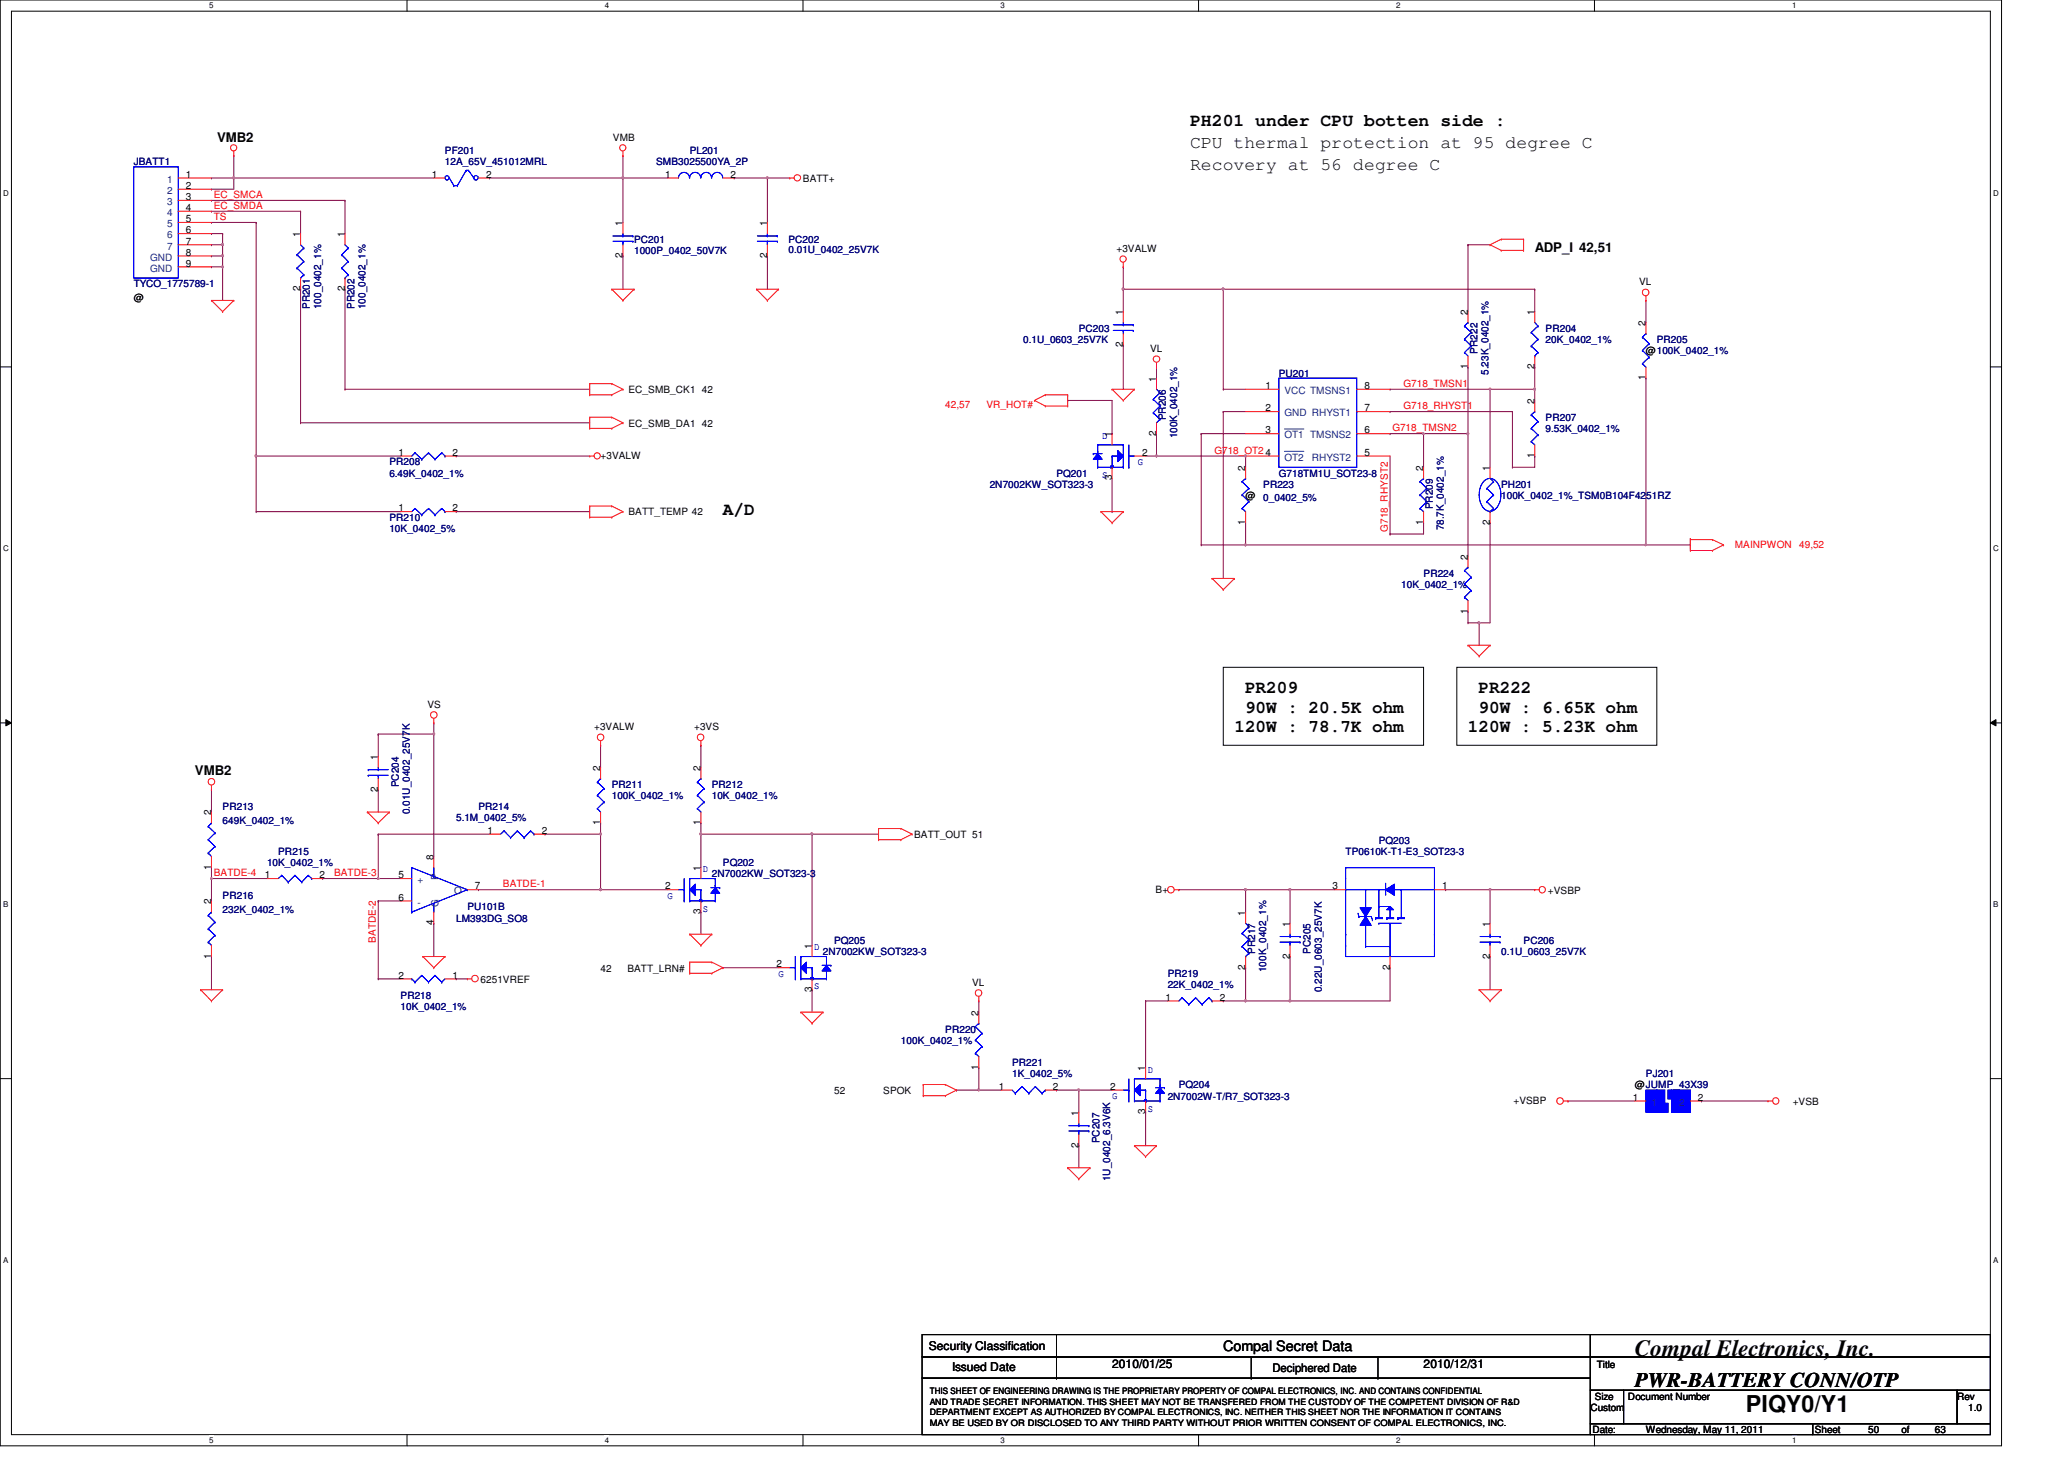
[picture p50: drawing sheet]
<svg xmlns="http://www.w3.org/2000/svg" width="297mm" height="210mm" viewBox="0 0 297 210" stroke-linecap="round" stroke-linejoin="round" font-family="sans-serif">
<defs><g id="words">
<g font-size="3.3">
<text x="235.3" y="195.1">Compal Electronics, Inc.</text>
<text x="251.3" y="203.1">PIQY0/Y1</text>
</g>
<text font-size="3" x="235.3" y="199.5">PWR-BATTERY CONN/OTP</text>
<g font-size="2.5">
<text x="171.3" y="21.3">CPU thermal protection at 95 degree C</text>
<text x="171.3" y="18.1">PH201 under CPU botten side :</text>
<text x="171.3" y="24.5">Recovery at 56 degree C</text>
<text x="104" y="74.1">A/D</text>
<text x="179.2" y="99.7">PR209</text>
<text x="212.8" y="99.7">PR222</text>
<text x="177.7" y="105.4">120W : 78.7K ohm</text>
<text x="179.2" y="102.5">90W : 20.5K ohm</text>
<text x="211.3" y="105.4">120W : 5.23K ohm</text>
<text x="212.8" y="102.5">90W : 6.65K ohm</text>
</g>
<text font-size="2.1" x="176" y="194.4">Compal Secret Data</text>
<g font-size="1.9">
<text x="31.2" y="20.4">VMB2</text>
<text x="220.9" y="36.2">ADP_I 42,51</text>
<text x="28.1" y="111.5">VMB2</text>
</g>
<g font-size="1.7">
<text x="133.7" y="194.3">Security Classification</text>
<text x="137" y="197.3">Issued Date</text>
<text x="160" y="196.8">2010/01/25</text>
<text x="183.1" y="197.4">Deciphered Date</text>
<text x="204.9" y="196.8">2010/12/31</text>
</g>
<g font-size="1.4" fill="#000080">
<text x="19.3" y="23.7">JBATT1</text>
<text x="64" y="22.2">PF201</text>
<text x="64" y="23.7">12A_65V_451012MRL</text>
<text x="94.4" y="23.7">SMB3025500YA_2P</text>
<text x="99.3" y="22.2">PL201</text>
<text x="91.3" y="35">PC201</text>
<text x="113.5" y="35">PC202</text>
<text x="19.3" y="41.4">TYCO_1775789-1</text>
<text x="91.3" y="36.6">1000P_0402_50V7K</text>
<text x="113.5" y="36.4">0.01U_0402_25V7K</text>
<text x="44.6" y="44.5" transform="rotate(-90 44.6 44.5)">PR201</text>
<text x="46.2" y="44.5" transform="rotate(-90 46.2 44.5)">100_0402_1%</text>
<text x="51" y="44.5" transform="rotate(-90 51 44.5)">PR202</text>
<text x="52.6" y="44.5" transform="rotate(-90 52.6 44.5)">100_0402_1%</text>
<text x="155.3" y="47.7">PC203</text>
<text x="222.4" y="47.7">PR204</text>
<text x="147.3" y="49.4">0.1U_0603_25V7K</text>
<text x="212.6" y="50.9" transform="rotate(-90 212.6 50.9)">PR222</text>
<text x="214.2" y="53.9" transform="rotate(-90 214.2 53.9)">5.23K_0402_1%</text>
<text x="222.4" y="49.4">20K_0402_1%</text>
<text x="238.4" y="49.4">PR205</text>
<text x="184" y="54.2">PU201</text>
<text x="167.8" y="60.5" transform="rotate(-90 167.8 60.5)">PR206</text>
<text x="169.4" y="63.1" transform="rotate(-90 169.4 63.1)">100K_0402_1%</text>
<text x="222.4" y="60.6">PR207</text>
<text x="222.4" y="62.2">9.53K_0402_1%</text>
<text x="56" y="67">PR208</text>
<text x="56" y="68.6">6.49K_0402_1%</text>
<text x="142.4" y="70.2">2N7002KW_SOT323-3</text>
<text x="152" y="68.6">PQ201</text>
<text x="181.8" y="70.2">PR223</text>
<text x="184" y="68.6">G718TM1U_SOT23-8</text>
<text x="216" y="70.2">PH201</text>
<text x="216" y="71.7">100K_0402_1%_TSM0B104F4251RZ</text>
<text x="56" y="75">PR210</text>
<text x="56" y="76.6">10K_0402_5%</text>
<text x="181.8" y="72.1">0_0402_5%</text>
<text x="206.2" y="73.3" transform="rotate(-90 206.2 73.3)">PR209</text>
<text x="207.8" y="76.3" transform="rotate(-90 207.8 76.3)">78.7K_0402_1%</text>
<text x="204.9" y="83">PR224</text>
<text x="201.7" y="84.6">10K_0402_1%</text>
<text x="57.4" y="113.3" transform="rotate(-90 57.4 113.3)">PC204</text>
<text x="88" y="113.4">PR211</text>
<text x="102.4" y="113.4">PR212</text>
<text x="32" y="116.6">PR213</text>
<text x="32" y="118.5">649K_0402_1%</text>
<text x="59" y="117.1" transform="rotate(-90 59 117.1)">0.01U_0402_25V7K</text>
<text x="65.6" y="118.2">5.1M_0402_5%</text>
<text x="68.9" y="116.6">PR214</text>
<text x="88" y="115">100K_0402_1%</text>
<text x="102.4" y="115">10K_0402_1%</text>
<text x="38.4" y="124.6">10K_0402_1%</text>
<text x="40" y="123">PR215</text>
<text x="104" y="124.6">PQ202</text>
<text x="193.7" y="123">TP0610K-T1-E3_SOT23-3</text>
<text x="198.4" y="121.4">PQ203</text>
<text x="32" y="129.4">PR216</text>
<text x="32" y="131.3">232K_0402_1%</text>
<text x="67.3" y="131">PU101B</text>
<text x="102.4" y="126.2">2N7002KW_SOT323-3</text>
<text x="65.6" y="132.6">LM393DG_SO8</text>
<text x="118.4" y="137.4">2N7002KW_SOT323-3</text>
<text x="120" y="135.8">PQ205</text>
<text x="180.6" y="137.3" transform="rotate(-90 180.6 137.3)">PR217</text>
<text x="188.6" y="137.3" transform="rotate(-90 188.6 137.3)">PC205</text>
<text x="216" y="137.4">0.1U_0603_25V7K</text>
<text x="219.3" y="135.8">PC206</text>
<text x="57.6" y="143.8">PR218</text>
<text x="168" y="140.6">PR219</text>
<text x="168" y="142.2">22K_0402_1%</text>
<text x="182.2" y="139.9" transform="rotate(-90 182.2 139.9)">100K_0402_1%</text>
<text x="190.2" y="142.7" transform="rotate(-90 190.2 142.7)">0.22U_0603_25V7K</text>
<text x="57.6" y="145.4">10K_0402_1%</text>
<text x="136" y="148.6">PR220</text>
<text x="129.7" y="150.2">100K_0402_1%</text>
<text x="145.7" y="153.4">PR221</text>
<text x="145.7" y="155">1K_0402_5%</text>
<text x="236.9" y="155">PJ201</text>
<text x="168" y="158.2">2N7002W-T/R7_SOT323-3</text>
<text x="169.7" y="156.6">PQ204</text>
<text x="158.2" y="164.5" transform="rotate(-90 158.2 164.5)">PC207</text>
<text x="159.8" y="170" transform="rotate(-90 159.8 170)">1U_0402_6.3V6K</text>
</g>
<g font-size="1.4">
<text x="88.2" y="20.2">VMB</text>
<text x="26.7" y="25.6">1</text>
<text x="26.7" y="28.8">3</text>
<text x="26.7" y="27.2">2</text>
<text x="62.1" y="25.6">1</text>
<text x="70" y="25.6">2</text>
<text x="95.7" y="25.6">1</text>
<text x="105.1" y="25.6">2</text>
<text x="115.6" y="26.2">BATT+</text>
<text x="26.7" y="30.4">4</text>
<text x="26.7" y="32">5</text>
<text x="26.7" y="33.6">6</text>
<text x="26.7" y="35.2">7</text>
<text x="43.2" y="34.1" transform="rotate(-90 43.2 34.1)">1</text>
<text x="49.6" y="34.1" transform="rotate(-90 49.6 34.1)">1</text>
<text x="89.6" y="32.5" transform="rotate(-90 89.6 32.5)">1</text>
<text x="110.4" y="32.5" transform="rotate(-90 110.4 32.5)">1</text>
<text x="26.7" y="36.8">8</text>
<text x="26.7" y="38.4">9</text>
<text x="43.2" y="41.9" transform="rotate(-90 43.2 41.9)">2</text>
<text x="49.6" y="41.9" transform="rotate(-90 49.6 41.9)">2</text>
<text x="89.6" y="37.1" transform="rotate(-90 89.6 37.1)">2</text>
<text x="110.4" y="37.1" transform="rotate(-90 110.4 37.1)">2</text>
<text x="160.7" y="36.2">+3VALW</text>
<text x="235.9" y="41.1">VL</text>
<text x="19.3" y="43.3">@</text>
<text x="161.6" y="45.3" transform="rotate(-90 161.6 45.3)">1</text>
<text x="211.2" y="45.3" transform="rotate(-90 211.2 45.3)">2</text>
<text x="220.8" y="45.3" transform="rotate(-90 220.8 45.3)">1</text>
<text x="236.8" y="46.9" transform="rotate(-90 236.8 46.9)">2</text>
<text x="161.6" y="49.9" transform="rotate(-90 161.6 49.9)">2</text>
<text x="165.5" y="50.6">VL</text>
<text x="211.2" y="53.1" transform="rotate(-90 211.2 53.1)">1</text>
<text x="220.8" y="53.1" transform="rotate(-90 220.8 53.1)">2</text>
<text x="236.9" y="51">@100K_0402_1%</text>
<text x="90.5" y="56.6">EC_SMB_CK1 42</text>
<text x="166.4" y="54.9" transform="rotate(-90 166.4 54.9)">1</text>
<text x="182.1" y="59.2">2</text>
<text x="182.1" y="56">1</text>
<text x="196.4" y="59.2">7</text>
<text x="196.4" y="56">8</text>
<text x="220.8" y="58.1" transform="rotate(-90 220.8 58.1)">2</text>
<text x="236.8" y="54.7" transform="rotate(-90 236.8 54.7)">1</text>
<text x="57.4" y="65.6">1</text>
<text x="65.1" y="65.6">2</text>
<text x="86.4" y="66">+3VALW</text>
<text x="90.5" y="61.4">EC_SMB_DA1 42</text>
<text x="160" y="62.9" transform="rotate(-90 160 62.9)">1</text>
<text x="164.4" y="65.6">2</text>
<text x="166.4" y="62.7" transform="rotate(-90 166.4 62.7)">2</text>
<text x="182.1" y="62.4">3</text>
<text x="182.1" y="65.6">4</text>
<text x="196.4" y="65.6">5</text>
<text x="196.4" y="62.4">6</text>
<text x="220.8" y="65.9" transform="rotate(-90 220.8 65.9)">1</text>
<text x="160" y="69.1" transform="rotate(-90 160 69.1)">3</text>
<text x="179.2" y="67.7" transform="rotate(-90 179.2 67.7)">2</text>
<text x="179.3" y="71.7">@</text>
<text x="204.8" y="67.7" transform="rotate(-90 204.8 67.7)">2</text>
<text x="214.4" y="67.7" transform="rotate(-90 214.4 67.7)">1</text>
<text x="57.4" y="73.6">1</text>
<text x="65.1" y="73.6">2</text>
<text x="90.5" y="74.2">BATT_TEMP 42</text>
<text x="179.2" y="75.5" transform="rotate(-90 179.2 75.5)">1</text>
<text x="204.8" y="75.5" transform="rotate(-90 204.8 75.5)">1</text>
<text x="214.4" y="75.5" transform="rotate(-90 214.4 75.5)">2</text>
<text x="211.2" y="80.5" transform="rotate(-90 211.2 80.5)">2</text>
<text x="211.2" y="88.3" transform="rotate(-90 211.2 88.3)">1</text>
<text x="61.5" y="101.8">VS</text>
<text x="85.5" y="105.1">+3VALW</text>
<text x="99.9" y="105.1">+3VS</text>
<text x="54.4" y="113.9" transform="rotate(-90 54.4 113.9)">2</text>
<text x="54.4" y="109.3" transform="rotate(-90 54.4 109.3)">1</text>
<text x="86.4" y="110.9" transform="rotate(-90 86.4 110.9)">2</text>
<text x="100.8" y="110.9" transform="rotate(-90 100.8 110.9)">2</text>
<text x="30.4" y="117.3" transform="rotate(-90 30.4 117.3)">2</text>
<text x="70.1" y="120">1</text>
<text x="78" y="120">2</text>
<text x="86.4" y="118.7" transform="rotate(-90 86.4 118.7)">1</text>
<text x="100.8" y="118.7" transform="rotate(-90 100.8 118.7)">1</text>
<text x="30.4" y="125.1" transform="rotate(-90 30.4 125.1)">1</text>
<text x="62.4" y="123.7" transform="rotate(-90 62.4 123.7)">8</text>
<text x="100.8" y="125.3" transform="rotate(-90 100.8 125.3)">1</text>
<text x="131.6" y="120.6">BATT_OUT 51</text>
<text x="30.4" y="130.1" transform="rotate(-90 30.4 130.1)">2</text>
<text x="38.1" y="126.4">1</text>
<text x="46" y="126.4">2</text>
<text x="57.4" y="126.4">5</text>
<text x="57.4" y="129.6">6</text>
<text x="68.4" y="128">7</text>
<text x="95.7" y="128">2</text>
<text x="100.8" y="131.5" transform="rotate(-90 100.8 131.5)">3</text>
<text x="166.3" y="128.4">B+</text>
<text x="179.2" y="131.7" transform="rotate(-90 179.2 131.7)">1</text>
<text x="191.8" y="128">3</text>
<text x="207.5" y="128">1</text>
<text x="222.8" y="128.6">+VSBP</text>
<text x="30.4" y="137.9" transform="rotate(-90 30.4 137.9)">1</text>
<text x="62.4" y="133.1" transform="rotate(-90 62.4 133.1)">4</text>
<text x="116.8" y="136.5" transform="rotate(-90 116.8 136.5)">1</text>
<text x="185.6" y="137.9" transform="rotate(-90 185.6 137.9)">2</text>
<text x="185.6" y="133.3" transform="rotate(-90 185.6 133.3)">1</text>
<text x="214.4" y="137.9" transform="rotate(-90 214.4 137.9)">2</text>
<text x="214.4" y="133.3" transform="rotate(-90 214.4 133.3)">1</text>
<text x="57.4" y="140.8">2</text>
<text x="65.1" y="140.8">1</text>
<text x="69.2" y="141.4">6251VREF</text>
<text x="86.4" y="139.8">42</text>
<text x="90.3" y="139.8">BATT_LRN#</text>
<text x="111.7" y="139.2">2</text>
<text x="116.8" y="142.7" transform="rotate(-90 116.8 142.7)">3</text>
<text x="139.9" y="141.8">VL</text>
<text x="167.7" y="144">1</text>
<text x="175.5" y="144">2</text>
<text x="179.2" y="139.5" transform="rotate(-90 179.2 139.5)">2</text>
<text x="200" y="139.5" transform="rotate(-90 200 139.5)">2</text>
<text x="140.8" y="146.1" transform="rotate(-90 140.8 146.1)">2</text>
<text x="140.8" y="153.9" transform="rotate(-90 140.8 153.9)">1</text>
<text x="164.8" y="154.1" transform="rotate(-90 164.8 154.1)">1</text>
<text x="120" y="157.4">52</text>
<text x="127.1" y="157.4">SPOK</text>
<text x="143.7" y="156.8">1</text>
<text x="151.5" y="156.8">2</text>
<text x="155.2" y="160.5" transform="rotate(-90 155.2 160.5)">1</text>
<text x="159.7" y="156.8">2</text>
<text x="164.8" y="160.3" transform="rotate(-90 164.8 160.3)">3</text>
<text x="217.8" y="158.8">+VSBP</text>
<text x="235" y="158.4">1</text>
<text x="235.3" y="156.6">@JUMP_43X39</text>
<text x="244.4" y="158.4">2</text>
<text x="258" y="159">+VSB</text>
<text x="155.2" y="165.1" transform="rotate(-90 155.2 165.1)">2</text>
<text x="229.8" y="196.7">Title</text>
<text x="228.9" y="203">Custom</text>
<text x="229.5" y="201.4">Size</text>
<text x="234.3" y="201.4">Document Number</text>
<text x="281.7" y="201.4">Rev</text>
<text x="283.3" y="203">1.0</text>
<text x="229.2" y="206.2">Date:</text>
<text x="236.9" y="206.2">Wednesday, May 11, 2011</text>
<text x="261.2" y="206.2">Sheet</text>
<text x="268.9" y="206.2">50</text>
<text x="273.7" y="206.2">of</text>
<text x="278.4" y="206.2">63</text>
</g>
<g font-size="1.4" fill="#004080">
<text x="24" y="26.3">1</text>
<text x="24" y="29.5">3</text>
<text x="24" y="27.9">2</text>
<text x="24" y="31.1">4</text>
<text x="24" y="32.7">5</text>
<text x="24" y="34.3">6</text>
<text x="24" y="35.9">7</text>
<text x="21.6" y="37.5">GND</text>
<text x="21.6" y="39.1">GND</text>
<text x="184.9" y="59.9">GND RHYST1</text>
<text x="184.9" y="56.7">VCC TMSNS1</text>
<text x="184.9" y="63.1">OT1 TMSNS2</text>
<text x="184.9" y="66.3">OT2</text>
<text x="188.8" y="66.3">RHYST2</text>
<text x="60.1" y="127.1">+</text>
<text x="60.1" y="130.3">-</text>
<text x="63.1" y="130.4" transform="rotate(-90 63.1 130.4)">G</text>
<text x="63.1" y="126.6" transform="rotate(-90 63.1 126.6)">P</text>
<text x="65.4" y="128.7">O</text>
<text x="237.7" y="159.1">1</text>
<text x="241.7" y="159.1">2</text>
</g>
<g font-size="1.4" fill="#f00">
<text x="30.8" y="28.5">EC_SMCA</text>
<text x="30.8" y="30.1">EC_SMDA</text>
<text x="30.8" y="31.7">TS</text>
<text x="136" y="58.6">42,57</text>
<text x="142" y="58.6">VR_HOT#</text>
<text x="202" y="58.9">G718_RHYST1</text>
<text x="202" y="55.7">G718_TMSN1</text>
<text x="174.8" y="65.3">G718_OT2</text>
<text x="200.4" y="62.1">G718_TMSN2</text>
<text x="199.7" y="76.5" transform="rotate(-90 199.7 76.5)">G718_RHYST2</text>
<text x="249.7" y="78.8">MAINPWON</text>
<text x="258.9" y="78.8">49,52</text>
<text x="30.8" y="126.1">BATDE-4</text>
<text x="48.1" y="126.1">BATDE-3</text>
<text x="72.4" y="127.7">BATDE-1</text>
<text x="54.1" y="135.7" transform="rotate(-90 54.1 135.7)">BATDE-2</text>
</g>
<g font-size="1.4" fill="#00f">
<text x="158.6" y="63.1">D</text>
<text x="158.6" y="68.7">S</text>
<text x="163.7" y="67">G</text>
<text x="101.2" y="125.5">D</text>
<text x="96" y="129.4">G</text>
<text x="101.2" y="131.1">S</text>
<text x="117.2" y="136.7">D</text>
<text x="112" y="140.6">G</text>
<text x="117.2" y="142.3">S</text>
<text x="165.2" y="154.3">D</text>
<text x="160" y="158.1">G</text>
<text x="165.2" y="159.9">S</text>
</g>
<g font-size="1.3">
<text x="133.8" y="200.6">THIS SHEET OF ENGINEERING DRAWING IS THE PROPRIETARY PROPERTY OF COMPAL ELECTRONICS, INC. AND CONTAINS CONFIDENTIAL</text>
<text x="133.8" y="202.1">AND TRADE SECRET INFORMATION. THIS SHEET MAY NOT BE TRANSFERED FROM THE CUSTODY OF THE COMPETENT DIVISION OF R&amp;D</text>
<text x="133.8" y="203.6">DEPARTMENT EXCEPT AS AUTHORIZED BY COMPAL ELECTRONICS, INC. NEITHER THIS SHEET NOR THE INFORMATION IT CONTAINS</text>
<text x="133.8" y="205.1">MAY BE USED BY OR DISCLOSED TO ANY THIRD PARTY WITHOUT PRIOR WRITTEN CONSENT OF COMPAL ELECTRONICS, INC.</text>
</g>
<g font-size="1.1">
<text x="30.1" y="1.1">5</text>
<text x="87" y="1.1">4</text>
<text x="144" y="1.1">3</text>
<text x="200.9" y="1.1">2</text>
<text x="257.9" y="1.1">1</text>
<text x=".5" y="28.1">D</text>
<text x="286.9" y="28.1">D</text>
<text x=".5" y="79.3">C</text>
<text x="286.9" y="79.3">C</text>
<text x=".5" y="130.5">B</text>
<text x="286.9" y="130.5">B</text>
<text x=".5" y="181.7">A</text>
<text x="286.9" y="181.7">A</text>
<text x="30.1" y="207.5">5</text>
<text x="87" y="207.5">4</text>
<text x="144" y="207.5">3</text>
<text x="200.9" y="207.5">2</text>
<text x="257.9" y="207.5">1</text>
</g>
</g></defs>
<path d="M0 0h288.1v208h-288.1zM1.6 1.6h284.8v204.8h-284.8z" fill="none" stroke="#000" stroke-width=".14"/>
<g fill="#fff">
<path d="M30.1 .2h.6v1.2h-.6z"/>
<path d="M30.1 206.6h.6v1.2h-.6z"/>
</g>
<path d="M58.6 0v1.6M58.6 206.4v1.6" fill="none" stroke="#000" stroke-width=".14"/>
<g fill="#fff">
<path d="M87 .2h.6v1.2h-.6z"/>
<path d="M87 206.6h.6v1.2h-.6z"/>
</g>
<path d="M115.6 0v1.6M115.6 206.4v1.6" fill="none" stroke="#000" stroke-width=".14"/>
<g fill="#fff">
<path d="M144 .2h.6v1.2h-.6z"/>
<path d="M144 206.6h.6v1.2h-.6z"/>
</g>
<path d="M172.5 0v1.6M172.5 206.4v1.6" fill="none" stroke="#000" stroke-width=".14"/>
<g fill="#fff">
<path d="M200.9 .2h.6v1.2h-.6z"/>
<path d="M200.9 206.6h.6v1.2h-.6z"/>
</g>
<path d="M229.5 0v1.6M229.5 206.4v1.6" fill="none" stroke="#000" stroke-width=".14"/>
<g fill="#fff">
<path d="M257.9 .2h.6v1.2h-.6z"/>
<path d="M257.9 206.6h.6v1.2h-.6z"/>
<path d="M.5 27.2h.7v1.2h-.7z"/>
<path d="M286.9 27.2h.7v1.2h-.7z"/>
<path d="M.5 78.4h.7v1.1h-.7z"/>
<path d="M286.9 78.4h.7v1.1h-.7z"/>
</g>
<path d="M0 52.8h1.6M286.4 52.8h1.7" fill="none" stroke="#000" stroke-width=".14"/>
<g fill="#fff">
<path d="M.5 129.6h.7v1.2h-.7z"/>
<path d="M286.9 129.6h.7v1.2h-.7z"/>
</g>
<path d="M0 104h1.6M.8 103.5l.8 .5-.8 .4zM286.4 104l.8-.5v.9zM286.4 104h1.7" fill="none" stroke="#000" stroke-width=".14"/>
<path d="M.8 103.5l.8 .5-.8 .4zM286.4 104l.8-.5v.9z" fill="#000"/>
<g fill="#fff">
<path d="M.5 180.7h.7v1.2h-.7z"/>
<path d="M286.9 180.7h.7v1.2h-.7z"/>
</g>
<path d="M0 155.2h1.6M286.4 155.2h1.7" fill="none" stroke="#000" stroke-width=".14"/>
<path d="M30.4 36.8h.1M30.4 36.8h1.6M49.6 41.6h.1M49.6 41.6v14.4" fill="none" stroke="#800040" stroke-width=".14"/>
<path d="M31.9 36.7l.3 .1-.2 .1z" fill-rule="evenodd" fill="#f0f"/>
<path d="M31.9 36.7l.3 .1-.2 .1z" fill="none" stroke="#f0f" stroke-width=".14"/>
<path d="M30.4 35.2h.1M30.4 35.2h1.6" fill="none" stroke="#800040" stroke-width=".14"/>
<path d="M31.9 35.1h.2v.2h-.2z" fill-rule="evenodd" fill="#f0f"/>
<path d="M31.9 35.1h.2v.2h-.2z" fill="none" stroke="#f0f" stroke-width=".14"/>
<g fill="none" stroke="#800040" stroke-width=".14">
<path d="M30.4 33.6h.1M30.4 30.4h.1M30.4 32h.1M30.4 33.6h1.6M30.4 30.4h12.9M30.4 32h6.5M32 33.6h.1M32 38.4h.1M32 33.6v1.6M32 38.4v4.8M43.3 30.4h.1M43.3 30.4v3.2"/>
<path d="M49.6 28.8h.1M49.6 28.8v4.8M36.9 65.6h.1M36.9 65.6v8M65.7 65.6h.1M65.7 73.6h.1M65.7 65.6h19.2M65.7 73.6h19.2M30.4 113.6h.1M30.4 113.6v3.2M30.4 126.4h.1M30.4 126.4v3.2"/>
</g>
<path d="M36.7 65.5l.3 .1-.2 .1z" fill-rule="evenodd" fill="#f0f"/>
<path d="M36.7 65.5l.3 .1-.2 .1z" fill="none" stroke="#f0f" stroke-width=".14"/>
<path d="M89.7 25.6h.1M89.7 25.6h6.3M110.4 25.6h.1M110.4 25.6h3.3M36.9 65.6h.1M36.9 65.6h20.7" fill="none" stroke="#800040" stroke-width=".14"/>
<path d="M110.3 25.5l.3 .1-.2 .1z" fill-rule="evenodd" fill="#f0f"/>
<path d="M110.3 25.5l.3 .1-.2 .1z" fill="none" stroke="#f0f" stroke-width=".14"/>
<path d="M89.7 22.4h.1M89.7 22.4v3.2M43.3 60.8h.1M43.3 60.8h41.6" fill="none" stroke="#800040" stroke-width=".14"/>
<path d="M89.5 25.5h.2v.2h-.2z" fill-rule="evenodd" fill="#f0f"/>
<path d="M89.5 25.5h.2v.2h-.2z" fill="none" stroke="#f0f" stroke-width=".14"/>
<g fill="none" stroke="#800040" stroke-width=".14">
<path d="M89.7 25.6h.1M89.7 36.8h.1M89.7 25.6v6.4M89.7 36.8v4.8M105.7 25.6h.1M105.7 25.6h4.7M110.4 36.8h.1M110.4 25.6h.1M110.4 25.6v6.4M110.4 36.8v4.8M43.3 41.6h.1M43.3 41.6v19.2"/>
<path d="M49.6 56h.1M49.6 56h35.3M46.4 126.4h.1M46.4 126.4h8M86.4 128h.1M86.4 128h9.6"/>
</g>
<path d="M86.3 127.9l.3 .1-.2 .1z" fill-rule="evenodd" fill="#f0f"/>
<path d="M86.3 127.9l.3 .1-.2 .1z" fill="none" stroke="#f0f" stroke-width=".14"/>
<path d="M33.6 22.4h.1M33.6 22.4v3.2M30.4 126.4h.1M30.4 126.4h8" fill="none" stroke="#800040" stroke-width=".14"/>
<path d="M30.3 126.3h.2v.2h-.2z" fill-rule="evenodd" fill="#f0f"/>
<path d="M30.3 126.3h.2v.2h-.2z" fill="none" stroke="#f0f" stroke-width=".14"/>
<path d="M214.4 56h.1M214.4 56v11.2M214.4 56h6.5M220.9 52.8h.1M220.9 56h.1M220.9 52.8v4.8M220.9 65.6h.1M220.9 65.6v1.6M30.4 124.8h.1M30.4 124.8v1.6" fill="none" stroke="#800040" stroke-width=".14"/>
<path d="M220.7 55.9l.3 .1-.2 .1z" fill-rule="evenodd" fill="#f0f"/>
<path d="M220.7 55.9l.3 .1-.2 .1z" fill="none" stroke="#f0f" stroke-width=".14"/>
<path d="M214.3 55.9l.3 .1-.2 .1z" fill-rule="evenodd" fill="#f0f"/>
<path d="M214.3 55.9l.3 .1-.2 .1z" fill="none" stroke="#f0f" stroke-width=".14"/>
<g fill="none" stroke="#800040" stroke-width=".14">
<path d="M161.7 38.4h.1M161.7 38.4v3.2M161.7 49.6h.1M161.7 49.6v6.4M176 41.6h.1M176 41.6v14.4M200 59.2h.1M200 59.2h17.7M217.7 59.2h.1M217.7 59.2v8M200 76.8h.1M200 65.6v11.2"/>
<path d="M200 76.8h4.9M211.3 62.4h.1M211.3 62.4v17.6M214.4 75.2h.1M214.4 75.2v14.4M217.7 67.2h.1M217.7 67.2h3.2M212.9 89.6h.1M212.9 89.6v3.2"/>
</g>
<path d="M211.1 62.3l.3 .1-.2 .1z" fill-rule="evenodd" fill="#f0f"/>
<path d="M211.1 62.3l.3 .1-.2 .1z" fill="none" stroke="#f0f" stroke-width=".14"/>
<path d="M211.3 88h.1M211.3 88v1.6M212.9 89.6h.1M212.9 89.6h1.5" fill="none" stroke="#800040" stroke-width=".14"/>
<path d="M212.7 89.5l.3 .1-.2 .1z" fill-rule="evenodd" fill="#f0f"/>
<path d="M212.7 89.5l.3 .1-.2 .1z" fill="none" stroke="#f0f" stroke-width=".14"/>
<path d="M161.7 41.6h.1M161.7 41.6v3.2M200 56h.1M200 56h14.4M236.9 43.2h.1M236.9 54.4h.1M236.9 43.2v3.2M236.9 54.4v24M172.9 62.4h.1M172.9 62.4h6.4M172.9 62.4v16" fill="none" stroke="#800040" stroke-width=".14"/>
<path d="M161.5 41.5h.2v.2h-.2z" fill-rule="evenodd" fill="#f0f"/>
<path d="M161.5 41.5h.2v.2h-.2z" fill="none" stroke="#f0f" stroke-width=".14"/>
<path d="M161.7 41.6h.1M161.7 41.6h14.3M176 59.2h.1M176 59.2h3.3M176 59.2v24M236.9 78.4h6.4M243.3 78.4h.1" fill="none" stroke="#800040" stroke-width=".14"/>
<path d="M175.9 41.5h.2v.2h-.2z" fill-rule="evenodd" fill="#f0f"/>
<path d="M175.9 41.5h.2v.2h-.2z" fill="none" stroke="#f0f" stroke-width=".14"/>
<path d="M176 41.6h.1M176 41.6h44.9" fill="none" stroke="#800040" stroke-width=".14"/>
<path d="M175.9 41.5h.2v.2h-.2z" fill-rule="evenodd" fill="#f0f"/>
<path d="M175.9 41.5h.2v.2h-.2z" fill="none" stroke="#f0f" stroke-width=".14"/>
<path d="M30.4 38.4h.1M30.4 38.4h1.6M36.9 32h.1M36.9 32v33.6M176 56h.1M176 56h3.3M220.9 41.6h.1M220.9 41.6v3.2M36.9 73.6h.1M36.9 73.6h20.7M100.9 131.2h.1M100.9 131.2v3.2" fill="none" stroke="#800040" stroke-width=".14"/>
<path d="M31.9 38.3l.3 .1-.2 .1z" fill-rule="evenodd" fill="#f0f"/>
<path d="M31.9 38.3l.3 .1-.2 .1z" fill="none" stroke="#f0f" stroke-width=".14"/>
<path d="M30.4 28.8h.1M30.4 28.8h19.2M100.9 107.2h.1M100.9 107.2v3.2M68.9 128h.1M68.9 128h17.5M100.9 120h.1M100.9 120v4.8" fill="none" stroke="#800040" stroke-width=".14"/>
<path d="M86.3 127.9l.3 .1-.2 .1z" fill-rule="evenodd" fill="#f0f"/>
<path d="M86.3 127.9l.3 .1-.2 .1z" fill="none" stroke="#f0f" stroke-width=".14"/>
<path d="M33.6 25.6h.1M33.6 25.6h28.8M86.4 118.4h.1M86.4 107.2h.1M86.4 107.2v3.2M86.4 118.4v1.6M54.4 126.4h.1M54.4 126.4h3.2" fill="none" stroke="#800040" stroke-width=".14"/>
<path d="M33.5 25.5h.2v.2h-.2z" fill-rule="evenodd" fill="#f0f"/>
<path d="M33.5 25.5h.2v.2h-.2z" fill="none" stroke="#f0f" stroke-width=".14"/>
<g fill="none" stroke="#800040" stroke-width=".14">
<path d="M54.4 113.6h.1M54.4 105.6h.1M54.4 105.6v3.2M54.4 113.6v3.2M54.4 105.6h8M62.4 104h.1M62.4 105.6h.1M62.4 104v19.2M30.4 137.6h.1M30.4 137.6v4.8M54.4 129.6h.1M54.4 120h.1"/>
<path d="M54.4 129.6v11.2M54.4 120h16M54.4 129.6h3.2M62.4 132.8h.1M62.4 132.8v4.8M78.4 120h.1M78.4 120h8M54.4 140.8h.1M54.4 140.8h3.2M65.7 140.8h.1M65.7 140.8h1.6"/>
</g>
<path d="M62.3 105.5l.3 .1-.2 .1z" fill-rule="evenodd" fill="#f0f"/>
<path d="M62.3 105.5l.3 .1-.2 .1z" fill="none" stroke="#f0f" stroke-width=".14"/>
<path d="M86.4 120h.1M86.4 120v8" fill="none" stroke="#800040" stroke-width=".14"/>
<path d="M86.3 119.9l.3 .1-.2 .1z" fill-rule="evenodd" fill="#f0f"/>
<path d="M86.3 119.9l.3 .1-.2 .1z" fill="none" stroke="#f0f" stroke-width=".14"/>
<path d="M54.4 120h.1M54.4 120v6.4" fill="none" stroke="#800040" stroke-width=".14"/>
<path d="M54.3 126.3h.2v.2h-.2z" fill-rule="evenodd" fill="#f0f"/>
<path d="M54.3 126.3h.2v.2h-.2z" fill="none" stroke="#f0f" stroke-width=".14"/>
<path d="M116.9 120h.1M116.9 120h9.5" fill="none" stroke="#800040" stroke-width=".14"/>
<path d="M116.7 119.9l.3 .1-.2 .1z" fill-rule="evenodd" fill="#f0f"/>
<path d="M116.7 119.9l.3 .1-.2 .1z" fill="none" stroke="#f0f" stroke-width=".14"/>
<g fill="none" stroke="#800040" stroke-width=".14">
<path d="M30.4 25.6h.1M30.4 27.2h.1M30.4 25.6h3.2M32 36.8h.1M32 35.2h.1M32 35.2v3.2M33.6 25.6h.1M33.6 25.6v1.6h-3.2M70.4 25.6h.1M70.4 25.6h19.3M100.9 118.4h.1M100.9 118.4v1.6"/>
<path d="M185.7 128h.1M185.7 128v4.8"/>
</g>
<path d="M185.5 127.9h.2v.2h-.2z" fill-rule="evenodd" fill="#f0f"/>
<path d="M185.5 127.9h.2v.2h-.2z" fill="none" stroke="#f0f" stroke-width=".14"/>
<g fill="none" stroke="#800040" stroke-width=".14">
<path d="M179.3 128h.1M179.3 128v3.2M179.3 128h6.4M185.7 137.6h.1M185.7 137.6v6.4M214.4 128h.1M214.4 137.6h.1M214.4 128v4.8M214.4 137.6v4.8M164.9 144h.1M164.9 144h3.1M164.9 160h.1"/>
<path d="M164.9 160v4.8"/>
</g>
<path d="M185.5 143.9h.2v.2h-.2z" fill-rule="evenodd" fill="#f0f"/>
<path d="M185.5 143.9h.2v.2h-.2z" fill="none" stroke="#f0f" stroke-width=".14"/>
<path d="M200 139.2h.1M200 139.2v4.8M152 156.8h.1M152 156.8h8M155.3 156.8h.1M155.3 156.8v3.2M164.9 144h.1M164.9 144v9.6M176 144h.1M176 144h3.3M155.3 164.8h.1M155.3 164.8v3.2" fill="none" stroke="#800040" stroke-width=".14"/>
<path d="M155.1 156.7l.3 .1-.2 .1z" fill-rule="evenodd" fill="#f0f"/>
<path d="M155.1 156.7l.3 .1-.2 .1z" fill="none" stroke="#f0f" stroke-width=".14"/>
<path d="M214.4 128h.1M214.4 128h6.5" fill="none" stroke="#800040" stroke-width=".14"/>
<path d="M214.3 127.9l.3 .1-.2 .1z" fill-rule="evenodd" fill="#f0f"/>
<path d="M214.3 127.9l.3 .1-.2 .1z" fill="none" stroke="#f0f" stroke-width=".14"/>
<path d="M169.7 128h.1M169.7 128h9.6M185.7 128h.1M185.7 128h6.3M140.9 144h.1M140.9 144v1.6" fill="none" stroke="#800040" stroke-width=".14"/>
<path d="M179.1 127.9h.2v.2h-.2z" fill-rule="evenodd" fill="#f0f"/>
<path d="M179.1 127.9h.2v.2h-.2z" fill="none" stroke="#f0f" stroke-width=".14"/>
<path d="M140.9 156.8h.1M140.9 156.8h3.1" fill="none" stroke="#800040" stroke-width=".14"/>
<path d="M140.7 156.7h.2v.2h-.2z" fill-rule="evenodd" fill="#f0f"/>
<path d="M140.7 156.7h.2v.2h-.2z" fill="none" stroke="#f0f" stroke-width=".14"/>
<path d="M179.3 139.2h.1M179.3 139.2v4.8M208 128h.1M208 128h6.4M137.7 156.8h.1M140.9 153.6h.1M140.9 153.6v3.2h-3.2M179.3 144h.1M179.3 144h20.7M185.7 144h.1" fill="none" stroke="#800040" stroke-width=".14"/>
<path d="M179.1 143.9h.2v.2h-.2z" fill-rule="evenodd" fill="#f0f"/>
<path d="M179.1 143.9h.2v.2h-.2z" fill="none" stroke="#f0f" stroke-width=".14"/>
<path d="M179.3 65.6h.1M179.3 65.6v1.6M225.7 158.4h.1M225.7 158.4h9.6M244.9 158.4h.1M244.9 158.4h9.5" fill="none" stroke="#800040" stroke-width=".14"/>
<path d="M179.1 65.5h.2v.2h-.2z" fill-rule="evenodd" fill="#f0f"/>
<path d="M179.1 65.5h.2v.2h-.2z" fill="none" stroke="#f0f" stroke-width=".14"/>
<path d="M164.9 65.6h1.5M166.4 65.6h.1M172.9 78.4h.1M172.9 78.4h6.4M179.3 78.4h.1M179.3 75.2v3.2" fill="none" stroke="#800040" stroke-width=".14"/>
<path d="M166.3 65.5l.3 .1-.2 .1z" fill-rule="evenodd" fill="#f0f"/>
<path d="M166.3 65.5l.3 .1-.2 .1z" fill="none" stroke="#f0f" stroke-width=".14"/>
<g fill="none" stroke="#800040" stroke-width=".14">
<path d="M211.3 35.2h.1M211.3 35.2v9.6M211.3 35.2h3.1M153.7 57.6h.1M153.7 57.6h6.3v4.8M166.4 52.8h.1M166.4 52.8v1.6M211.3 52.8h.1M211.3 52.8v9.6h-6.4M160 73.6h.1M160 62.4h.1M160 68.8v4.8"/>
<path d="M166.4 65.6h.1M166.4 62.4v3.2M166.4 65.6h12.9M179.3 65.6h.1M179.3 78.4h.1M179.3 78.4h57.6M204.9 62.4h.1M211.3 89.6h.1M211.3 89.6h1.6"/>
</g>
<path d="M236.7 78.3h.2v.2h-.2z" fill-rule="evenodd" fill="#f0f"/>
<path d="M236.7 78.3h.2v.2h-.2z" fill="none" stroke="#f0f" stroke-width=".14"/>
<path d="M179.1 78.3l.3 .1-.2 .1z" fill-rule="evenodd" fill="#f0f"/>
<path d="M179.1 78.3l.3 .1-.2 .1z" fill="none" stroke="#f0f" stroke-width=".14"/>
<path d="M204.9 62.4h.1M204.9 62.4v4.8" fill="none" stroke="#800040" stroke-width=".14"/>
<path d="M204.7 62.3h.2v.2h-.2z" fill-rule="evenodd" fill="#f0f"/>
<path d="M204.7 62.3h.2v.2h-.2z" fill="none" stroke="#f0f" stroke-width=".14"/>
<path d="M200 62.4h.1M200 62.4h4.9M204.9 75.2h.1M204.9 75.2v1.6M116.9 120h.1M116.9 120v16" fill="none" stroke="#800040" stroke-width=".14"/>
<path d="M116.7 119.9l.3 .1-.2 .1z" fill-rule="evenodd" fill="#f0f"/>
<path d="M116.7 119.9l.3 .1-.2 .1z" fill="none" stroke="#f0f" stroke-width=".14"/>
<path d="M100.9 120h.1M100.9 120h16M104 139.2h.1M104 139.2h8M116.9 142.4h.1M116.9 142.4v3.2" fill="none" stroke="#800040" stroke-width=".14"/>
<path d="M100.7 119.9l.3 .1-.2 .1z" fill-rule="evenodd" fill="#f0f"/>
<path d="M100.7 119.9l.3 .1-.2 .1z" fill="none" stroke="#f0f" stroke-width=".14"/>
<g fill="none" stroke="#f00" stroke-width=".14">
<path d="M25.6 25.6h4.8M25.6 28.8h4.8M25.6 30.4h4.8M25.6 32h4.8M25.6 33.6h4.8M25.6 36.8h4.8M25.6 38.4h4.8M25.6 27.2h4.8M25.6 35.2h4.8M33.6 22.4h.1M33.6 21.8v.6M62.4 25.6h1.6"/>
<path d="M68.9 25.6h1.5M89.7 22.4h.1M89.7 21.8v.6M89.7 32v1.6M89.7 35.2v1.6M113.7 25.6h.1M113.7 25.6h.6M161.7 38.4h.1M161.7 37.8v.6M214.4 35.2h.1M214.4 35.2l1.6 .8M216 34.4h.1"/>
<path d="M216 36h.1M216 34.4l-1.6 .8M216 34.4h3.3M216 36h3.3M219.3 34.4h.1M219.3 36h.1M219.3 34.4v1.6M30.4 43.2h.1M30.4 43.2h3.2M30.4 43.2l1.6 1.6M32 44.8h.1M33.6 43.2h.1"/>
<path d="M33.6 43.2l-1.6 1.6M84.9 55.2h.1M84.9 56.8h.1M84.9 55.2v1.6M84.9 55.2h3.1M84.9 56.8h3.1M88 55.2h.1M88 56.8h.1M88 41.6h.1M88 55.2l1.7 .8M88 41.6h3.3M88 41.6l1.7 1.6"/>
<path d="M89.7 56h.1M89.7 43.2h.1M89.7 56l-1.7 .8M91.3 41.6h.1M91.3 41.6l-1.6 1.6M108.9 41.6h.1M108.9 41.6h3.1M108.9 41.6l1.5 1.6M110.4 43.2h.1M112 41.6h.1M112 41.6l-1.6 1.6M148.9 57.6h.1"/>
<path d="M148.9 57.6l1.5 .8M150.4 56.8h.1M150.4 58.4h.1M150.4 56.8h3.3M150.4 56.8l-1.5 .8M150.4 58.4h3.3M153.7 56.8h.1M153.7 58.4h.1M153.7 56.8v1.6M160 56h.1M160 56h3.3M160 56l1.7 1.6"/>
<path d="M161.7 57.6h.1M163.3 56h.1M163.3 56l-1.6 1.6M166.4 52.8h.1M166.4 52.2v.6M179.3 56h4.7M179.3 59.2h4.7M195.3 56h4.7M195.3 59.2h4.7M220.9 57.6v1.6M236.9 43.2h.1M236.9 42.6v.6"/>
<path d="M57.6 65.6h1.7M64 65.6h1.7M84.9 72.8h.1M84.9 74.4h.1M84.9 60h.1M84.9 61.6h.1M84.9 65.6h.1M84.9 72.8h3.1M84.9 60v1.6M84.9 72.8v1.6M84.9 74.4h3.1M84.9 60h3.1"/>
<path d="M84.9 61.6h3.1M84.9 65.6h.6M88 72.8h.1M88 74.4h.1M88 60h.1M88 61.6h.1M88 72.8l1.7 .8M88 60l1.7 .8M89.7 73.6h.1M89.7 60.8h.1M89.7 73.6l-1.7 .8M89.7 60.8l-1.7 .8"/>
<path d="M158.4 73.6h.1M158.4 73.6h3.3M158.4 73.6l1.6 1.6M160 75.2h.1M161.7 73.6h.1M161.7 73.6l-1.7 1.6M179.3 65.6h4.7M179.3 62.4h4.7M195.3 65.6h4.7M195.3 62.4h4.7M204.9 67.2v1.6M204.9 73.6v1.6"/>
<path d="M220.9 64v1.6M243.3 77.5h.1M243.3 77.6h.1M243.3 79.2h.1M243.3 77.5v1.7M243.3 79.2h3.1M243.3 77.6h3.1M246.4 79.2h.1M246.4 77.6h.1M246.4 77.6l1.6 .8M248 78.4h.1M248 78.4l-1.6 .8"/>
<path d="M174.4 83.2h.1M174.4 83.2h3.3M174.4 83.2l1.6 1.6M176 84.8h.1M177.7 83.2h.1M177.7 83.2l-1.7 1.6M211.3 92.8h.1M211.3 92.8h3.1M211.3 92.8l1.6 1.6M212.9 94.4h.1M214.4 92.8h.1M214.4 92.8l-1.5 1.6"/>
<path d="M30.4 113.6h.1M30.4 113v.6M30.4 116.8v1.6M52.9 116.8h.1M52.9 116.8h3.1M52.9 116.8l1.5 1.6M54.4 118.4h.1M56 116.8h.1M56 116.8l-1.6 1.6M62.4 104h.1M62.4 103.4v.6M86.4 107.2h.1"/>
<path d="M86.4 106.6v.6M100.9 107.2h.1M100.9 106.6v.6M126.4 119.2h.1M126.4 119.2h3.3M126.4 119.2v1.6M129.7 119.2h.1M129.7 119.2l1.6 .8M30.4 123.2v1.6M60.9 137.6h.1M60.9 137.6h3.1M60.9 137.6l1.5 1.6"/>
<path d="M62.4 139.2h.1M64 137.6h.1M64 137.6l-1.6 1.6M99.3 138.4h.1M99.3 134.4h.1M99.3 138.4h3.1M99.3 138.4v1.6M99.3 134.4h3.1M99.3 134.4l1.6 1.6M100.9 136h.1M102.4 138.4h.1M102.4 134.4h.1"/>
<path d="M102.4 138.4l1.6 .8M102.4 134.4l-1.5 1.6M104 139.2h.1M104 139.2l-1.6 .8M126.4 120.8h.1M126.4 120.8h3.3M129.7 120.8h.1M131.3 120h.1M131.3 120l-1.6 .8M169 128h.7M169.7 128h.1M220.9 128h.1"/>
<path d="M220.9 128h.6M28.9 142.4h.1M28.9 142.4h3.1M28.9 142.4l1.5 1.6M30.4 144h.1M32 142.4h.1M32 142.4l-1.6 1.6M67.3 140.8h.1M67.3 140.8h.6M99.3 140h.1M99.3 140h3.1M102.4 140h.1"/>
<path d="M115.3 145.6h.1M115.3 145.6h3.1M115.3 145.6l1.6 1.6M116.9 147.2h.1M118.4 145.6h.1M118.4 145.6l-1.5 1.6M132.9 157.6h.1M132.9 156h.1M132.9 156h3.1M132.9 157.6h3.1M132.9 156v1.6M136 156h.1"/>
<path d="M136 157.6h.1M136 156l1.7 .8M137.7 156.8h.1M137.7 156.8l-1.7 .8M140.9 144h.1M140.9 143.4v.6M140.9 145.6v1.6M140.9 152v1.6M212.9 142.4h.1M212.9 142.4h3.1M212.9 142.4l1.5 1.6M214.4 144h.1"/>
<path d="M216 142.4h.1M216 142.4l-1.6 1.6M225 158.4h.7M225.7 158.4h.1M254.4 158.4h.1M254.4 158.4h.7M153.7 168h.1M153.7 168h3.2M153.7 168l1.6 1.6M155.3 169.6h.1M156.9 168h.1M156.9 168l-1.6 1.6"/>
<path d="M163.3 164.8h.1M163.3 164.8h3.1M163.3 164.8l1.6 1.6M164.9 166.4h.1M166.4 164.8h.1M166.4 164.8l-1.5 1.6"/>
<circle cx="33.6" cy="21.3" r=".45"/>
<circle cx="89.6" cy="21.3" r=".45"/>
<circle cx="114.8" cy="25.6" r=".46"/>
<circle cx="161.6" cy="37.3" r=".45"/>
<circle cx="166.4" cy="51.7" r=".46"/>
<circle cx="236.8" cy="42.1" r=".47"/>
<circle cx="85.9" cy="65.6" r=".45"/>
<circle cx="30.4" cy="112.5" r=".47"/>
<circle cx="62.4" cy="102.9" r=".47"/>
<circle cx="86.4" cy="106.1" r=".47"/>
<circle cx="100.8" cy="106.1" r=".47"/>
<circle cx="168.5" cy="128" r=".47"/>
<circle cx="221.9" cy="128" r=".46"/>
<circle cx="68.4" cy="140.8" r=".47"/>
<circle cx="140.8" cy="142.9" r=".47"/>
<circle cx="224.5" cy="158.4" r=".47"/>
<circle cx="255.5" cy="158.4" r=".46"/>
</g>
<g fill="none" stroke="#000" stroke-width=".14">
<path d="M176 96h28.9v11.2h-28.9zM209.7 96h28.7v11.2h-28.7zM132.7 192h96.2v3.2h-96.2zM132.7 195.2h96.2v3.1h-96.2zM132.7 198.3h96.2v8.1h-96.2zM152 195.2h.1M152 198.3h.1M152 192v6.3M180.1 198.3h.1M180.1 195.2v3.1M198.3 198.3h.1M198.3 195.2v3.1"/>
<path d="M228.9 192h57.5v3.2h-57.5zM228.9 195.2h57.5v4.8h-57.5zM228.9 200h4.8v4.8h-4.8zM228.9 204.8h32v1.6h-32zM233.7 200h48v4.8h-48zM260.9 204.8h25.5v1.6h-25.5zM281.7 200h4.7v4.8h-4.7z"/>
</g>
<g fill="none" stroke="#00f" stroke-width=".14">
<path d="M19.3 24h6.3v16h-6.3zM64.7 25.6l.6 1.1M65.3 26.7h.1M65.3 26.7h.5M65.8 26.7h.1M67.1 24.5h.1M67.1 24.5l-1.3 2.2M67.1 24.5h.3M67.4 24.5h.1M67.4 24.5l.8 1.1M68.2 25.6h.1M88.2 34.7h2.9"/>
<path d="M88.2 33.9h2.9M89.7 33.9h.1M89.7 34.7h.1M89.7 33.6v.3M89.7 34.7v.5M91.1 34.7h.1M91.1 33.9h.1M184 54.4h11.3v12.8h-11.3zM220.4 59.7h.1M220.4 59.7l.9 1M220.9 59.2h.1M220.9 59.2l-.5 .5"/>
<path d="M59.7 65.1h.1M59.7 65.1l-.4 .5M59.7 65.1l1 1M60.7 66.1h.1M61.7 65.1h.1M61.7 65.1l-1 1M61.7 65.1l.9 1M62.6 66.1h.1M63.6 65.1h.1M63.6 65.1l-1 1M63.6 65.1l.4 .5M64 65.6h.1"/>
<path d="M204.4 73.1h.1M204.4 71.2h.1M204.4 69.3h.1M204.4 73.1l.5 .5M204.4 71.2l.9 1M204.4 69.3l.9 1M204.9 68.8h.1M204.9 68.8l-.5 .5M205.3 72.2h.1M205.3 70.3h.1M205.3 72.2l-.9 .9M205.3 70.3l-.9 .9"/>
<path d="M220.4 63.5h.1M220.4 61.6h.1M220.4 63.5l.5 .5M220.4 61.6l.9 1M221.3 62.6h.1M221.3 60.7h.1M221.3 62.6l-.9 .9M221.3 60.7l-.9 .9M30 118.9h.1M30 118.9l.9 .9M30.4 118.4h.1M30.4 118.4l-.4 .5"/>
<path d="M30.9 119.8h.1M30.9 119.8l-.9 1M30 122.7h.1M30 120.8h.1M30 122.7l.4 .5M30 120.8l.9 1M30.9 121.8h.1M30.9 121.8l-.9 .9M140.4 151.5h.1M140.4 149.6h.1M140.4 147.7h.1M140.4 151.5l.5 .5"/>
<path d="M140.4 149.6l.9 1M140.4 147.7l.9 1M140.9 147.2h.1M140.9 147.2l-.5 .5M141.3 150.6h.1M141.3 148.7h.1M141.3 150.6l-.9 .9M141.3 148.7l-.9 .9"/>
<circle cx="64.3" cy="25.6" r=".31"/>
<circle cx="68.5" cy="25.6" r=".32"/>
</g>
<path d="M184.9 61.7h2.7M184.9 64.9h2.7" fill="none" stroke="#004080" stroke-width=".14"/>
<path d="M199.4 128l1.3-.8v1.6z" fill="#00f"/>
<path d="M199.4 128l1.3-.8v1.6z" fill="none" stroke="#00f" stroke-width=".14"/>
<path d="M200 130.4l.6 .5h-1z" fill="#00f"/>
<g fill="none" stroke="#00f" stroke-width=".14">
<path d="M193.7 124.8h.1M193.7 134.4h.1M193.7 136h.1M193.7 128h5.7M193.7 124.8h12.7M193.7 124.8v12.8M198 132.2h.1M198 132h.1M198 132h.9M198 132v.2M198.4 132.8h.1M198.4 128h.1"/>
<path d="M198.4 130.4h.1M198.4 132.8h3.3M198.4 128v4M198.4 130.4h1.6M198.9 132h.1M198.9 132v.2h-.9M199.4 128.6h.1M199.4 127.1v1.5M199.6 132.2h.1M199.6 132h.1M199.6 132h1M199.6 132v.2"/>
<path d="M200 130.4l.6 .5h-1zM200 132h.1M200 130.9v1.1M200.6 132h.1M200.6 132v.2h-1M200.7 128h.1M200.7 128h5.7M201.2 132.2h.1M201.2 132h.1M201.2 132h.9M201.2 132v.2M201.7 128h.1"/>
<path d="M201.7 132h.1M201.7 128v4M202.1 132h.1M202.1 132v.2h-.9M206.4 126.4h.1M206.4 128h.1M206.4 124.8h.1M206.4 134.4h.1M206.4 136h.1M206.4 124.8v12.8"/>
</g>
<path d="M196.5 131.9l.8 1.2h-1.6z" fill="#00f"/>
<path d="M196.5 131.9l.8 1.2h-1.6z" fill="none" stroke="#00f" stroke-width=".14"/>
<path d="M195.7 130.6h1.6l-.8 1.3z" fill="#00f"/>
<g fill="none" stroke="#00f" stroke-width=".14">
<path d="M193.7 137.6h12.7M195.4 131.4l.2 .5M195.6 131.9h.1M195.6 131.9h1.7l.2 .4M195.7 130.6h1.6l-.8 1.3zM196.5 128h.1M196.5 136.2h.1M196.5 128v2.6M196.5 133.1v3.1M196.5 136.2h3.5M197.5 132.3h.1M200 136.2h.1"/>
<path d="M200 132.8h.1M200 132.8v4.8"/>
</g>
<path d="M199.4 128l1.3-.8v1.6z" fill="#00f"/>
<path d="M199.4 128l1.3-.8v1.6z" fill="none" stroke="#00f" stroke-width=".14"/>
<path d="M200 130.4l.6 .5h-1z" fill="#00f"/>
<g fill="none" stroke="#00f" stroke-width=".14">
<path d="M193.7 124.8h.1M193.7 134.4h.1M193.7 136h.1M193.7 128h5.7M193.7 124.8h12.7M193.7 124.8v12.8M198 132.2h.1M198 132h.1M198 132h.9M198 132v.2M198.4 132.8h.1M198.4 128h.1"/>
<path d="M198.4 130.4h.1M198.4 132.8h3.3M198.4 128v4M198.4 130.4h1.6M198.9 132h.1M198.9 132v.2h-.9M199.4 128.6h.1M199.4 127.1v1.5M199.6 132.2h.1M199.6 132h.1M199.6 132h1M199.6 132v.2"/>
<path d="M200 130.4l.6 .5h-1zM200 132h.1M200 130.9v1.1M200.6 132h.1M200.6 132v.2h-1M200.7 128h.1M200.7 128h5.7M201.2 132.2h.1M201.2 132h.1M201.2 132h.9M201.2 132v.2M201.7 128h.1"/>
<path d="M201.7 132h.1M201.7 128v4M202.1 132h.1M202.1 132v.2h-.9M206.4 126.4h.1M206.4 128h.1M206.4 124.8h.1M206.4 134.4h.1M206.4 136h.1M206.4 124.8v12.8"/>
</g>
<path d="M196.5 131.9l.8 1.2h-1.6z" fill="#00f"/>
<path d="M196.5 131.9l.8 1.2h-1.6z" fill="none" stroke="#00f" stroke-width=".14"/>
<path d="M195.7 130.6h1.6l-.8 1.3z" fill="#00f"/>
<g fill="none" stroke="#00f" stroke-width=".14">
<path d="M59.7 73.1h.1M59.7 73.1l-.4 .5M59.7 73.1l1 1M60.7 74.1h.1M61.7 73.1h.1M61.7 73.1l-1 1M61.7 73.1l.9 1M62.6 74.1h.1M63.6 73.1h.1M63.6 73.1l-1 1M63.6 73.1l.4 .5M64 73.6h.1"/>
<path d="M193.7 137.6h12.7M195.4 131.4l.2 .5M195.6 131.9h.1M195.6 131.9h1.7l.2 .4M195.7 130.6h1.6l-.8 1.3zM196.5 128h.1M196.5 136.2h.1M196.5 128v2.6M196.5 133.1v3.1M196.5 136.2h3.5M197.5 132.3h.1M200 136.2h.1"/>
<path d="M200 132.8h.1M200 132.8v4.8"/>
</g>
<path d="M57.6 73.6h1.7M64 73.6h1.7M192 128h1.7M200 137.6v1.6M206.4 128h1.6" fill="none" stroke="#f00" stroke-width=".14"/>
<path d="M160.8 64.8l.9 .8-.9 .8z" fill="#00f"/>
<path d="M160.8 64.8l.9 .8-.9 .8z" fill="none" stroke="#00f" stroke-width=".14"/>
<path d="M158 65.3l.6 .8h-1.3z" fill="#00f"/>
<g fill="none" stroke="#00f" stroke-width=".14">
<path d="M157.3 65.3h.1M157.3 65.3h1.3M158 65.3l.6 .8h-1.3zM158 64h.1M158 65h.1M158 67.2h.1M158 66.1h.1M158 64h3.7M158 67.2h3.7M158 64v1.3M158 66.1v1.1M159.9 67.1h.1"/>
<path d="M159.9 67.2h.1M159.9 67.1h.3M159.9 67.1v.1M160 67.2h.1M160 65.6h.1M160 65.6v1.6M160 65.6h.8M160.2 67.1h.1M160.2 67.1v.1M160.8 65.6h.1M161.7 64h.1M161.7 67.2h.1"/>
<path d="M161.7 64v3.2M162.5 65.6h.1M162.5 67.2h.1M162.5 65.6h.8M162.5 64v3.2"/>
</g>
<path d="M160.8 64.8l.9 .8-.9 .8z" fill="#00f"/>
<path d="M160.8 64.8l.9 .8-.9 .8z" fill="none" stroke="#00f" stroke-width=".14"/>
<path d="M158 65.3l.6 .8h-1.3z" fill="#00f"/>
<g fill="none" stroke="#00f" stroke-width=".14">
<path d="M157.3 65.3h.1M157.3 65.3h1.3M158 65.3l.6 .8h-1.3zM158 64h.1M158 65h.1M158 67.2h.1M158 66.1h.1M158 64h3.7M158 67.2h3.7M158 64v1.3M158 66.1v1.1M159.9 67.1h.1"/>
<path d="M159.9 67.2h.1M159.9 67.1h.3M159.9 67.1v.1M160 67.2h.1M160 65.6h.1M160 65.6v1.6M160 65.6h.8M160.2 67.1h.1M160.2 67.1v.1M160.8 65.6h.1M161.7 64h.1M161.7 67.2h.1"/>
<path d="M161.7 64v3.2M162.5 65.6h.1M162.5 67.2h.1M162.5 65.6h.8M162.5 64v3.2"/>
</g>
<path d="M160 62.4v1.6M160 67.2v1.6M163.3 65.6h1.6" fill="none" stroke="#f00" stroke-width=".14"/>
<path d="M163.3 156.8l.8-.8v1.6z" fill="#00f"/>
<path d="M163.3 156.8l.8-.8v1.6z" fill="none" stroke="#00f" stroke-width=".14"/>
<path d="M166.9 156.5l.7 .8h-1.3z" fill="#00f"/>
<g fill="none" stroke="#00f" stroke-width=".14">
<path d="M161.7 156.8h.8M162.5 156.8h.1M162.5 158.4h.1M162.5 155.2v3.2M163.3 155.2h.1M163.3 158.4h.1M163.3 155.2h3.6M163.3 155.2v3.2M163.3 158.4h3.6M164.1 156.8h.1M164.1 156.8h.8M164.7 158.3h.1"/>
<path d="M164.7 158.3v.1M164.7 158.3h.3M164.9 158.4h.1M164.9 156.8h.1M164.9 156.8v1.6M165 158.3h.1M165 158.4h.1M165 158.3v.1M166.3 156.5h1.3M166.9 156.5l.7 .8h-1.3zM166.9 155.2h.1M166.9 156.2h.1"/>
<path d="M166.9 158.4h.1M166.9 157.3h.1M166.9 155.2v1.3M166.9 157.3v1.1M167.6 156.5h.1"/>
</g>
<path d="M163.3 156.8l.8-.8v1.6z" fill="#00f"/>
<path d="M163.3 156.8l.8-.8v1.6z" fill="none" stroke="#00f" stroke-width=".14"/>
<path d="M166.9 156.5l.7 .8h-1.3z" fill="#00f"/>
<g fill="none" stroke="#00f" stroke-width=".14">
<path d="M42.7 36.7h.1M42.7 38.6h.1M42.7 36.7l1 .9M42.7 38.6l1 .9M43.3 35.2l.4 .5M43.7 35.7h.1M43.7 37.6h.1M43.7 39.5h.1M43.7 35.7l-1 1M43.7 37.6l-1 1M43.7 39.5l-.4 .5M49.2 36.7h.1"/>
<path d="M49.2 38.6h.1M49.2 36.7l.9 .9M49.2 38.6l.9 .9M49.6 35.2l.5 .5M50.1 35.7h.1M50.1 37.6h.1M50.1 39.5h.1M50.1 35.7l-.9 1M50.1 37.6l-.9 1M50.1 39.5l-.5 .5M97.7 25.6a.78 .78 0 0 1 .7-.8 .78 .78 0 0 1 .8 .8M99.3 25.6a.78 .78 0 0 1 .7-.8 .78 .78 0 0 1 .8 .8"/>
<path d="M100.9 25.6a.76 .76 0 0 1 .7-.8 .76 .76 0 0 1 .8 .8M102.4 25.6a.78 .78 0 0 1 .8-.8 .78 .78 0 0 1 .8 .8M43.3 40h.1M49.6 40h.1M160.2 47.5h2.9M160.2 46.7h2.9M161.7 46.7h.1M161.7 47.5h.1M161.7 46.4v.3M161.7 47.5v.5M163.1 47.5h.1M163.1 46.7h.1"/>
<path d="M166 57.4h.1M166 59.4h.1M166 57.4l.9 1M166 59.4l.9 .9M166.4 56l.5 .5M166.9 56.5h.1M166.9 58.4h.1M166.9 56.5l-.9 .9M166.9 58.4l-.9 1M220.4 47.8h.1M220.4 49.8h.1M220.4 47.8l.9 1"/>
<path d="M220.4 49.8l.9 .9M220.9 51.2h.1M220.9 46.4l.4 .5M221.3 46.9h.1M221.3 48.8h.1M221.3 50.7h.1M221.3 46.9l-.9 .9M221.3 48.8l-.9 1M221.3 50.7l-.4 .5M166.4 60.8h.1M166.9 60.3h.1M166.9 60.3l-.5 .5"/>
<path d="M210.8 85.9h.1M210.8 84h.1M210.8 82.1h.1M210.8 85.9l.5 .5M210.8 84l.9 1M210.8 82.1l.9 1M211.3 81.6h.1M211.3 81.6l-.5 .5M211.7 85h.1M211.7 83.1h.1M211.7 85l-.9 .9M211.7 83.1l-.9 .9"/>
<path d="M72.5 119.5h.1M72.5 119.5l-.5 .5M72.5 119.5l1 1M74.5 119.5h.1M74.5 119.5l-1 1M74.5 119.5l.9 1M76.4 119.5h.1M76.4 119.5l-1 1M76.4 119.5l.5 .5M73.5 120.5h.1M75.4 120.5h.1M76.9 120h.1"/>
<path d="M178.8 134.3h.1M178.8 136.2h.1M178.8 134.3l.9 .9M178.8 136.2l.9 .9M179.3 137.6h.1M179.3 132.8l.4 .5M179.7 133.3h.1M179.7 135.2h.1M179.7 137.1h.1M179.7 133.3l-.9 1M179.7 135.2l-.9 1M179.7 137.1l-.4 .5"/>
<path d="M184.2 135.5h2.9M184.2 134.7h2.9M185.7 134.7h.1M185.7 135.5h.1M185.7 134.4v.3M185.7 135.5v.5M187.1 135.5h.1M187.1 134.7h.1M161.7 156.8h.8M162.5 156.8h.1M162.5 158.4h.1M162.5 155.2v3.2"/>
<path d="M163.3 155.2h.1M163.3 158.4h.1M163.3 155.2h3.6M163.3 155.2v3.2M163.3 158.4h3.6M164.1 156.8h.1M164.1 156.8h.8M164.7 158.3h.1M164.7 158.3v.1M164.7 158.3h.3M164.9 158.4h.1M164.9 156.8h.1"/>
<path d="M164.9 156.8v1.6M165 158.3h.1M165 158.4h.1M165 158.3v.1M166.3 156.5h1.3M166.9 156.5l.7 .8h-1.3zM166.9 155.2h.1M166.9 156.2h.1M166.9 158.4h.1M166.9 157.3h.1M166.9 155.2v1.3M166.9 157.3v1.1"/>
<path d="M167.6 156.5h.1M153.8 162.7h2.9M153.8 162h2.9M155.3 162h.1M155.3 162.7h.1M155.3 161.6v.4M155.3 162.7v.5M156.7 162.7h.1M156.7 162h.1"/>
</g>
<g fill="none" stroke="#f00" stroke-width=".14">
<path d="M43.3 33.6v1.6M49.6 33.6v1.6M96 25.6h1.7M104 25.6h1.7M43.3 40v1.6M49.6 40v1.6M161.7 44.8v1.6M161.7 48v1.6M166.4 54.4v1.6M220.9 44.8v1.6M220.9 51.2v1.6M166.4 60.8v1.6"/>
<path d="M211.3 80v1.6M211.3 86.4v1.6M70.4 120h1.6M76.9 120h1.5M179.3 131.2v1.6M179.3 137.6v1.6M185.7 132.8v1.6M185.7 136v1.6M160 156.8h1.7M164.9 153.6v1.6M164.9 158.4v1.6M155.3 160v1.6"/>
<path d="M155.3 163.2v1.6"/>
</g>
<path d="M115.3 139.2l.8-.8v1.6z" fill="#00f"/>
<path d="M115.3 139.2l.8-.8v1.6z" fill="none" stroke="#00f" stroke-width=".14"/>
<path d="M118.9 138.9l.7 .8h-1.3z" fill="#00f"/>
<g fill="none" stroke="#00f" stroke-width=".14">
<path d="M113.7 139.2h.8M114.5 139.2h.1M114.5 137.6v3.2M115.3 137.6h.1M115.3 137.6h3.6M115.3 137.6v3.2M116.1 139.2h.1M116.1 139.2h.8M116.9 139.2h.1M116.9 139.2v1.6M118.3 138.9h1.3M118.9 138.9l.7 .8h-1.3z"/>
<path d="M118.9 137.6h.1M118.9 138.6h.1M118.9 139.7h.1M118.9 137.6v1.3M118.9 139.7v1.1M119.6 138.9h.1M114.5 140.8h.1M115.3 140.8h.1M115.3 140.8h3.6M116.7 140.7h.1M116.7 140.7v.1M116.7 140.7h.3"/>
<path d="M116.9 140.8h.1M117 140.7h.1M117 140.8h.1M117 140.7v.1M118.9 140.8h.1"/>
</g>
<path d="M115.3 139.2l.8-.8v1.6z" fill="#00f"/>
<path d="M115.3 139.2l.8-.8v1.6z" fill="none" stroke="#00f" stroke-width=".14"/>
<path d="M118.9 138.9l.7 .8h-1.3z" fill="#00f"/>
<g fill="none" stroke="#00f" stroke-width=".14">
<path d="M109 34.7h2.9M109 33.9h2.9M110.4 33.9h.1M110.4 34.7h.1M110.4 33.6v.3M110.4 34.7v.5M111.9 34.7h.1M111.9 33.9h.1M213.6 69.2a1.33 1.33 0 0 1 2.2 .8 2.9 2.9 0 0 1-1 3.5 1.36 1.36 0 0 1-1.7-1.1 3.1 3.1 0 0 1 .5-3.2zM214 70.3h.1M214 72.2h.1M214 70.3l.9 .9"/>
<path d="M214 72.2l.9 .9M214.4 73.6h.1M214.4 68.8l.5 .5M214.9 69.3h.1M214.9 71.2h.1M214.9 73.1h.1M214.9 69.3l-.9 1M214.9 71.2l-.9 1M214.9 73.1l-.5 .5M30 135.5h.1M30 133.6h.1M30 131.7h.1"/>
<path d="M30 135.5l.4 .5M30 133.6l.9 1M30 131.7l.9 1M30.4 131.2h.1M30.4 131.2l-.4 .5M30.9 134.6h.1M30.9 132.7h.1M30.9 134.6l-.9 .9M30.9 132.7l-.9 .9M59.3 131.2h.1M59.3 124.8h.1M59.3 124.8l8 3.2"/>
<path d="M59.3 124.8v6.4M62.4 126.1h.1M62.4 130h.1M62.4 124.8v1.3M62.4 130v1.2M67.3 128h.1M67.3 128l-8 3.2M113.7 139.2h.8M114.5 139.2h.1M114.5 137.6v3.2M115.3 137.6h.1M115.3 137.6h3.6"/>
<path d="M115.3 137.6v3.2M116.1 139.2h.1M116.1 139.2h.8M116.9 139.2h.1M116.9 139.2v1.6M118.3 138.9h1.3M118.9 138.9l.7 .8h-1.3zM118.9 137.6h.1M118.9 138.6h.1M118.9 139.7h.1M118.9 137.6v1.3M118.9 139.7v1.1"/>
<path d="M119.6 138.9h.1M59.3 140.8h.1M59.3 140.8l.4 .5M59.7 141.3h.1M60.7 140.3h.1M60.7 140.3l1 1M60.7 140.3l-1 1M61.7 141.3h.1M62.6 140.3h.1M62.6 140.3l1 1M62.6 140.3l-.9 1M63.6 141.3h.1"/>
<path d="M64 140.8l-.4 .5M114.5 140.8h.1M115.3 140.8h.1M115.3 140.8h3.6M116.7 140.7h.1M116.7 140.7v.1M116.7 140.7h.3M116.9 140.8h.1M117 140.7h.1M117 140.8h.1M117 140.7v.1M118.9 140.8h.1"/>
<path d="M145.7 156.8l.4 .5M146.1 157.3h.1M147.1 156.3h.1M147.1 156.3l-1 1M147.1 156.3l1 1M148.1 157.3h.1M149 156.3h.1M149 156.3l-.9 1M149 156.3l1 1M150 157.3h.1M150.4 156.8h.1M150.4 156.8l-.4 .5"/>
<path d="M170.1 143.5h.1M170.1 143.5l-.4 .5M170.1 143.5l1 1M171.1 144.5h.1M172.1 143.5h.1M172.1 143.5l-1 1M172.1 143.5l.9 1M173 144.5h.1M174 143.5h.1M174 143.5l-1 1M174 143.5l.4 .5M174.4 144h.1"/>
</g>
<g fill="none" stroke="#f00" stroke-width=".14">
<path d="M110.4 32v1.6M110.4 35.2v1.6M214.4 67.2v1.6M214.4 73.6v1.6M30.4 129.6v1.6M30.4 136v1.6M57.6 126.4h1.7M57.6 129.6h1.7M62.4 123.2v1.6M62.4 131.2v1.6M67.3 128h1.6M112 139.2h1.7"/>
<path d="M116.9 136v1.6M57.6 140.8h1.7M64 140.8h1.7M116.9 140.8v1.6M144 156.8h1.7M150.4 156.8h1.6M168 144h1.7M174.4 144h1.6"/>
</g>
<path d="M236.9 156.8h1.5v3.2h-1.5z" fill-rule="evenodd" fill="#00f"/>
<path d="M236.9 156.8h1.5v3.2h-1.5z" fill="none" stroke="#00f" stroke-width=".14"/>
<path d="M238.4 156.8h1.2v3.2h-1.2z" fill-rule="evenodd" fill="#00f"/>
<path d="M238.4 156.8h1.2v3.2h-1.2z" fill="none" stroke="#00f" stroke-width=".14"/>
<path d="M239.6 158.7h.4v1.3h-.4z" fill-rule="evenodd" fill="#00f"/>
<path d="M239.6 158.7h.4v1.3h-.4z" fill="none" stroke="#00f" stroke-width=".14"/>
<path d="M240 156.8h.6v1.3h-.6z" fill-rule="evenodd" fill="#00f"/>
<path d="M240 156.8h.6v1.3h-.6z" fill="none" stroke="#00f" stroke-width=".14"/>
<path d="M240.6 156.8h1.1v3.2h-1.1z" fill-rule="evenodd" fill="#00f"/>
<path d="M240.6 156.8h1.1v3.2h-1.1z" fill="none" stroke="#00f" stroke-width=".14"/>
<path d="M241.7 156.8h1.6v3.2h-1.6z" fill-rule="evenodd" fill="#00f"/>
<path d="M241.7 156.8h1.6v3.2h-1.6z" fill="none" stroke="#00f" stroke-width=".14"/>
<path d="M236.9 156.8h1.5v3.2h-1.5z" fill-rule="evenodd" fill="#00f"/>
<path d="M236.9 156.8h1.5v3.2h-1.5z" fill="none" stroke="#00f" stroke-width=".14"/>
<path d="M238.4 156.8h1.2v3.2h-1.2z" fill-rule="evenodd" fill="#00f"/>
<path d="M238.4 156.8h1.2v3.2h-1.2z" fill="none" stroke="#00f" stroke-width=".14"/>
<path d="M239.6 158.7h.4v1.3h-.4z" fill-rule="evenodd" fill="#00f"/>
<path d="M239.6 158.7h.4v1.3h-.4z" fill="none" stroke="#00f" stroke-width=".14"/>
<path d="M240 156.8h.6v1.3h-.6z" fill-rule="evenodd" fill="#00f"/>
<path d="M240 156.8h.6v1.3h-.6z" fill="none" stroke="#00f" stroke-width=".14"/>
<path d="M240.6 156.8h1.1v3.2h-1.1z" fill-rule="evenodd" fill="#00f"/>
<path d="M240.6 156.8h1.1v3.2h-1.1z" fill="none" stroke="#00f" stroke-width=".14"/>
<path d="M241.7 156.8h1.6v3.2h-1.6z" fill-rule="evenodd" fill="#00f"/>
<g fill="none" stroke="#00f" stroke-width=".14">
<path d="M210.8 50.7h.1M210.8 48.8h.1M210.8 46.9h.1M210.8 50.7l.5 .5M210.8 48.8l.9 1M210.8 46.9l.9 .9M211.3 46.4h.1M211.3 46.4l-.5 .5M211.7 49.8h.1M211.7 47.8h.1M211.7 49.8l-.9 .9M211.7 47.8l-.9 1"/>
<path d="M178.8 73.1h.1M178.8 71.2h.1M178.8 69.3h.1M178.8 73.1l.5 .5M178.8 71.2l.9 1M178.8 69.3l.9 1M179.3 68.8h.1M179.3 68.8l-.5 .5M179.7 72.2h.1M179.7 70.3h.1M179.7 72.2l-.9 .9M179.7 70.3l-.9 .9"/>
<path d="M100.4 116.3h.1M100.4 114.4h.1M100.4 112.5h.1M100.4 116.3l.5 .5M100.4 114.4l.9 1M100.4 112.5l.9 .9M100.9 112h.1M100.9 112l-.5 .5M101.3 115.4h.1M101.3 113.4h.1M101.3 115.4l-.9 .9M101.3 113.4l-.9 1"/>
<path d="M241.7 156.8h1.6v3.2h-1.6z"/>
</g>
<path d="M211.3 44.8v1.6M211.3 51.2v1.6M179.3 67.2v1.6M179.3 73.6v1.6M100.9 110.4v1.6M100.9 116.8v1.6M235.3 158.4h1.6M243.3 158.4h1.6" fill="none" stroke="#f00" stroke-width=".14"/>
<path d="M99.3 128l.8-.8v1.6z" fill="#00f"/>
<path d="M99.3 128l.8-.8v1.6z" fill="none" stroke="#00f" stroke-width=".14"/>
<path d="M102.9 127.7l.7 .8h-1.3z" fill="#00f"/>
<g fill="none" stroke="#00f" stroke-width=".14">
<path d="M97.7 128h.8M98.5 128h.1M98.5 129.6h.1M98.5 126.4v3.2M99.3 126.4h.1M99.3 129.6h.1M99.3 126.4h3.6M99.3 126.4v3.2M99.3 129.6h3.6M100.1 128h.1M100.1 128h.8M100.7 129.4h.1"/>
<path d="M100.7 129.4v.2M100.7 129.4h.3M100.9 129.6h.1M100.9 128h.1M100.9 128v1.6M101 129.4h.1M101 129.6h.1M101 129.4v.2M102.3 127.7h1.3M102.9 127.7l.7 .8h-1.3zM102.9 126.4h.1M102.9 127.4h.1"/>
<path d="M102.9 129.6h.1M102.9 128.5h.1M102.9 126.4v1.3M102.9 128.5v1.1M103.6 127.7h.1"/>
</g>
<path d="M99.3 128l.8-.8v1.6z" fill="#00f"/>
<path d="M99.3 128l.8-.8v1.6z" fill="none" stroke="#00f" stroke-width=".14"/>
<path d="M102.9 127.7l.7 .8h-1.3z" fill="#00f"/>
<g fill="none" stroke="#00f" stroke-width=".14">
<path d="M236.4 52.3h.1M236.4 50.4h.1M236.4 48.5h.1M236.4 52.3l.5 .5M236.4 50.4l.9 1M236.4 48.5l.9 .9M236.9 48h.1M236.9 48l-.5 .5M237.3 51.4h.1M237.3 49.4h.1M237.3 51.4l-.9 .9M237.3 49.4l-.9 1"/>
<path d="M53 111.5h.1M53 110.7h.1M53 111.5h2.9M53 110.7h2.9M54.4 110.7h.1M54.4 111.5h.1M54.4 110.4v.3M54.4 111.5v.5M86 116.3h.1M86 114.4h.1M86 112.5h.1M86 116.3l.4 .5"/>
<path d="M86 114.4l.9 1M86 112.5l.9 .9M86.4 112h.1M86.4 112l-.4 .5M86.9 115.4h.1M86.9 113.4h.1M86.9 115.4l-.9 .9M86.9 113.4l-.9 1M40.5 125.9h.1M40.5 125.9l-.5 .5M40.5 125.9l1 1M41.5 126.9h.1"/>
<path d="M42.5 125.9h.1M42.5 125.9l-1 1M42.5 125.9l.9 1M43.4 126.9h.1M44.4 125.9h.1M44.4 125.9l-1 1M44.4 125.9l.5 .5M44.9 126.4h.1M97.7 128h.8M98.5 128h.1M98.5 129.6h.1M98.5 126.4v3.2"/>
<path d="M99.3 126.4h.1M99.3 129.6h.1M99.3 126.4h3.6M99.3 126.4v3.2M99.3 129.6h3.6M100.1 128h.1M100.1 128h.8M100.7 129.4h.1M100.7 129.4v.2M100.7 129.4h.3M100.9 129.6h.1M100.9 128h.1"/>
<path d="M100.9 128v1.6M101 129.4h.1M101 129.6h.1M101 129.4v.2M102.3 127.7h1.3M102.9 127.7l.7 .8h-1.3zM102.9 126.4h.1M102.9 127.4h.1M102.9 129.6h.1M102.9 128.5h.1M102.9 126.4v1.3M102.9 128.5v1.1"/>
<path d="M103.6 127.7h.1M213 135.5h2.9M213 134.7h2.9M214.4 134.7h.1M214.4 135.5h.1M214.4 134.4v.3M214.4 135.5v.5M215.9 135.5h.1M215.9 134.7h.1"/>
</g>
<g fill="none" stroke="#f00" stroke-width=".14">
<path d="M236.9 46.4v1.6M236.9 52.8v1.6M54.4 108.8v1.6M54.4 112v1.6M86.4 110.4v1.6M86.4 116.8v1.6M38.4 126.4h1.6M44.9 126.4h1.5M96 128h1.7M100.9 124.8v1.6M100.9 129.6v1.6M214.4 132.8v1.6"/>
<path d="M214.4 136v1.6"/>
</g>
<path d="M31.9 36.7l.3 .1-.2 .1z" fill-rule="evenodd" fill="#f0f"/>
<path d="M31.9 36.7l.3 .1-.2 .1z" fill="none" stroke="#f0f" stroke-width=".14"/>
<path d="M31.9 35.1h.2v.2h-.2z" fill-rule="evenodd" fill="#f0f"/>
<path d="M31.9 35.1h.2v.2h-.2z" fill="none" stroke="#f0f" stroke-width=".14"/>
<path d="M36.7 65.5l.3 .1-.2 .1z" fill-rule="evenodd" fill="#f0f"/>
<path d="M36.7 65.5l.3 .1-.2 .1z" fill="none" stroke="#f0f" stroke-width=".14"/>
<path d="M110.3 25.5l.3 .1-.2 .1z" fill-rule="evenodd" fill="#f0f"/>
<path d="M110.3 25.5l.3 .1-.2 .1z" fill="none" stroke="#f0f" stroke-width=".14"/>
<path d="M89.5 25.5h.2v.2h-.2z" fill-rule="evenodd" fill="#f0f"/>
<path d="M89.5 25.5h.2v.2h-.2z" fill="none" stroke="#f0f" stroke-width=".14"/>
<path d="M86.3 127.9l.3 .1-.2 .1z" fill-rule="evenodd" fill="#f0f"/>
<path d="M86.3 127.9l.3 .1-.2 .1z" fill="none" stroke="#f0f" stroke-width=".14"/>
<path d="M30.3 126.3h.2v.2h-.2z" fill-rule="evenodd" fill="#f0f"/>
<path d="M30.3 126.3h.2v.2h-.2z" fill="none" stroke="#f0f" stroke-width=".14"/>
<path d="M220.7 55.9l.3 .1-.2 .1z" fill-rule="evenodd" fill="#f0f"/>
<path d="M220.7 55.9l.3 .1-.2 .1z" fill="none" stroke="#f0f" stroke-width=".14"/>
<path d="M214.3 55.9l.3 .1-.2 .1z" fill-rule="evenodd" fill="#f0f"/>
<path d="M214.3 55.9l.3 .1-.2 .1z" fill="none" stroke="#f0f" stroke-width=".14"/>
<path d="M211.1 62.3l.3 .1-.2 .1z" fill-rule="evenodd" fill="#f0f"/>
<path d="M211.1 62.3l.3 .1-.2 .1z" fill="none" stroke="#f0f" stroke-width=".14"/>
<path d="M212.7 89.5l.3 .1-.2 .1z" fill-rule="evenodd" fill="#f0f"/>
<path d="M212.7 89.5l.3 .1-.2 .1z" fill="none" stroke="#f0f" stroke-width=".14"/>
<path d="M161.5 41.5h.2v.2h-.2z" fill-rule="evenodd" fill="#f0f"/>
<path d="M161.5 41.5h.2v.2h-.2z" fill="none" stroke="#f0f" stroke-width=".14"/>
<path d="M175.9 41.5h.2v.2h-.2z" fill-rule="evenodd" fill="#f0f"/>
<path d="M175.9 41.5h.2v.2h-.2z" fill="none" stroke="#f0f" stroke-width=".14"/>
<path d="M175.9 41.5h.2v.2h-.2z" fill-rule="evenodd" fill="#f0f"/>
<path d="M175.9 41.5h.2v.2h-.2z" fill="none" stroke="#f0f" stroke-width=".14"/>
<path d="M31.9 38.3l.3 .1-.2 .1z" fill-rule="evenodd" fill="#f0f"/>
<path d="M31.9 38.3l.3 .1-.2 .1z" fill="none" stroke="#f0f" stroke-width=".14"/>
<path d="M86.3 127.9l.3 .1-.2 .1z" fill-rule="evenodd" fill="#f0f"/>
<path d="M86.3 127.9l.3 .1-.2 .1z" fill="none" stroke="#f0f" stroke-width=".14"/>
<path d="M33.5 25.5h.2v.2h-.2z" fill-rule="evenodd" fill="#f0f"/>
<path d="M33.5 25.5h.2v.2h-.2z" fill="none" stroke="#f0f" stroke-width=".14"/>
<path d="M62.3 105.5l.3 .1-.2 .1z" fill-rule="evenodd" fill="#f0f"/>
<path d="M62.3 105.5l.3 .1-.2 .1z" fill="none" stroke="#f0f" stroke-width=".14"/>
<path d="M86.3 119.9l.3 .1-.2 .1z" fill-rule="evenodd" fill="#f0f"/>
<path d="M86.3 119.9l.3 .1-.2 .1z" fill="none" stroke="#f0f" stroke-width=".14"/>
<path d="M54.3 126.3h.2v.2h-.2z" fill-rule="evenodd" fill="#f0f"/>
<path d="M54.3 126.3h.2v.2h-.2z" fill="none" stroke="#f0f" stroke-width=".14"/>
<path d="M116.7 119.9l.3 .1-.2 .1z" fill-rule="evenodd" fill="#f0f"/>
<path d="M116.7 119.9l.3 .1-.2 .1z" fill="none" stroke="#f0f" stroke-width=".14"/>
<path d="M185.5 127.9h.2v.2h-.2z" fill-rule="evenodd" fill="#f0f"/>
<path d="M185.5 127.9h.2v.2h-.2z" fill="none" stroke="#f0f" stroke-width=".14"/>
<path d="M185.5 143.9h.2v.2h-.2z" fill-rule="evenodd" fill="#f0f"/>
<path d="M185.5 143.9h.2v.2h-.2z" fill="none" stroke="#f0f" stroke-width=".14"/>
<path d="M155.1 156.7l.3 .1-.2 .1z" fill-rule="evenodd" fill="#f0f"/>
<path d="M155.1 156.7l.3 .1-.2 .1z" fill="none" stroke="#f0f" stroke-width=".14"/>
<path d="M214.3 127.9l.3 .1-.2 .1z" fill-rule="evenodd" fill="#f0f"/>
<path d="M214.3 127.9l.3 .1-.2 .1z" fill="none" stroke="#f0f" stroke-width=".14"/>
<path d="M179.1 127.9h.2v.2h-.2z" fill-rule="evenodd" fill="#f0f"/>
<path d="M179.1 127.9h.2v.2h-.2z" fill="none" stroke="#f0f" stroke-width=".14"/>
<path d="M140.7 156.7h.2v.2h-.2z" fill-rule="evenodd" fill="#f0f"/>
<path d="M140.7 156.7h.2v.2h-.2z" fill="none" stroke="#f0f" stroke-width=".14"/>
<path d="M179.1 143.9h.2v.2h-.2z" fill-rule="evenodd" fill="#f0f"/>
<path d="M179.1 143.9h.2v.2h-.2z" fill="none" stroke="#f0f" stroke-width=".14"/>
<path d="M179.1 65.5h.2v.2h-.2z" fill-rule="evenodd" fill="#f0f"/>
<path d="M179.1 65.5h.2v.2h-.2z" fill="none" stroke="#f0f" stroke-width=".14"/>
<path d="M166.3 65.5l.3 .1-.2 .1z" fill-rule="evenodd" fill="#f0f"/>
<path d="M166.3 65.5l.3 .1-.2 .1z" fill="none" stroke="#f0f" stroke-width=".14"/>
<path d="M236.7 78.3h.2v.2h-.2z" fill-rule="evenodd" fill="#f0f"/>
<path d="M236.7 78.3h.2v.2h-.2z" fill="none" stroke="#f0f" stroke-width=".14"/>
<path d="M179.1 78.3l.3 .1-.2 .1z" fill-rule="evenodd" fill="#f0f"/>
<path d="M179.1 78.3l.3 .1-.2 .1z" fill="none" stroke="#f0f" stroke-width=".14"/>
<path d="M204.7 62.3h.2v.2h-.2z" fill-rule="evenodd" fill="#f0f"/>
<path d="M204.7 62.3h.2v.2h-.2z" fill="none" stroke="#f0f" stroke-width=".14"/>
<path d="M116.7 119.9l.3 .1-.2 .1z" fill-rule="evenodd" fill="#f0f"/>
<path d="M116.7 119.9l.3 .1-.2 .1z" fill="none" stroke="#f0f" stroke-width=".14"/>
<path d="M100.7 119.9l.3 .1-.2 .1z" fill-rule="evenodd" fill="#f0f"/>
<path d="M100.7 119.9l.3 .1-.2 .1z" fill="none" stroke="#f0f" stroke-width=".14"/>
<use href="#words"/>
</svg>
